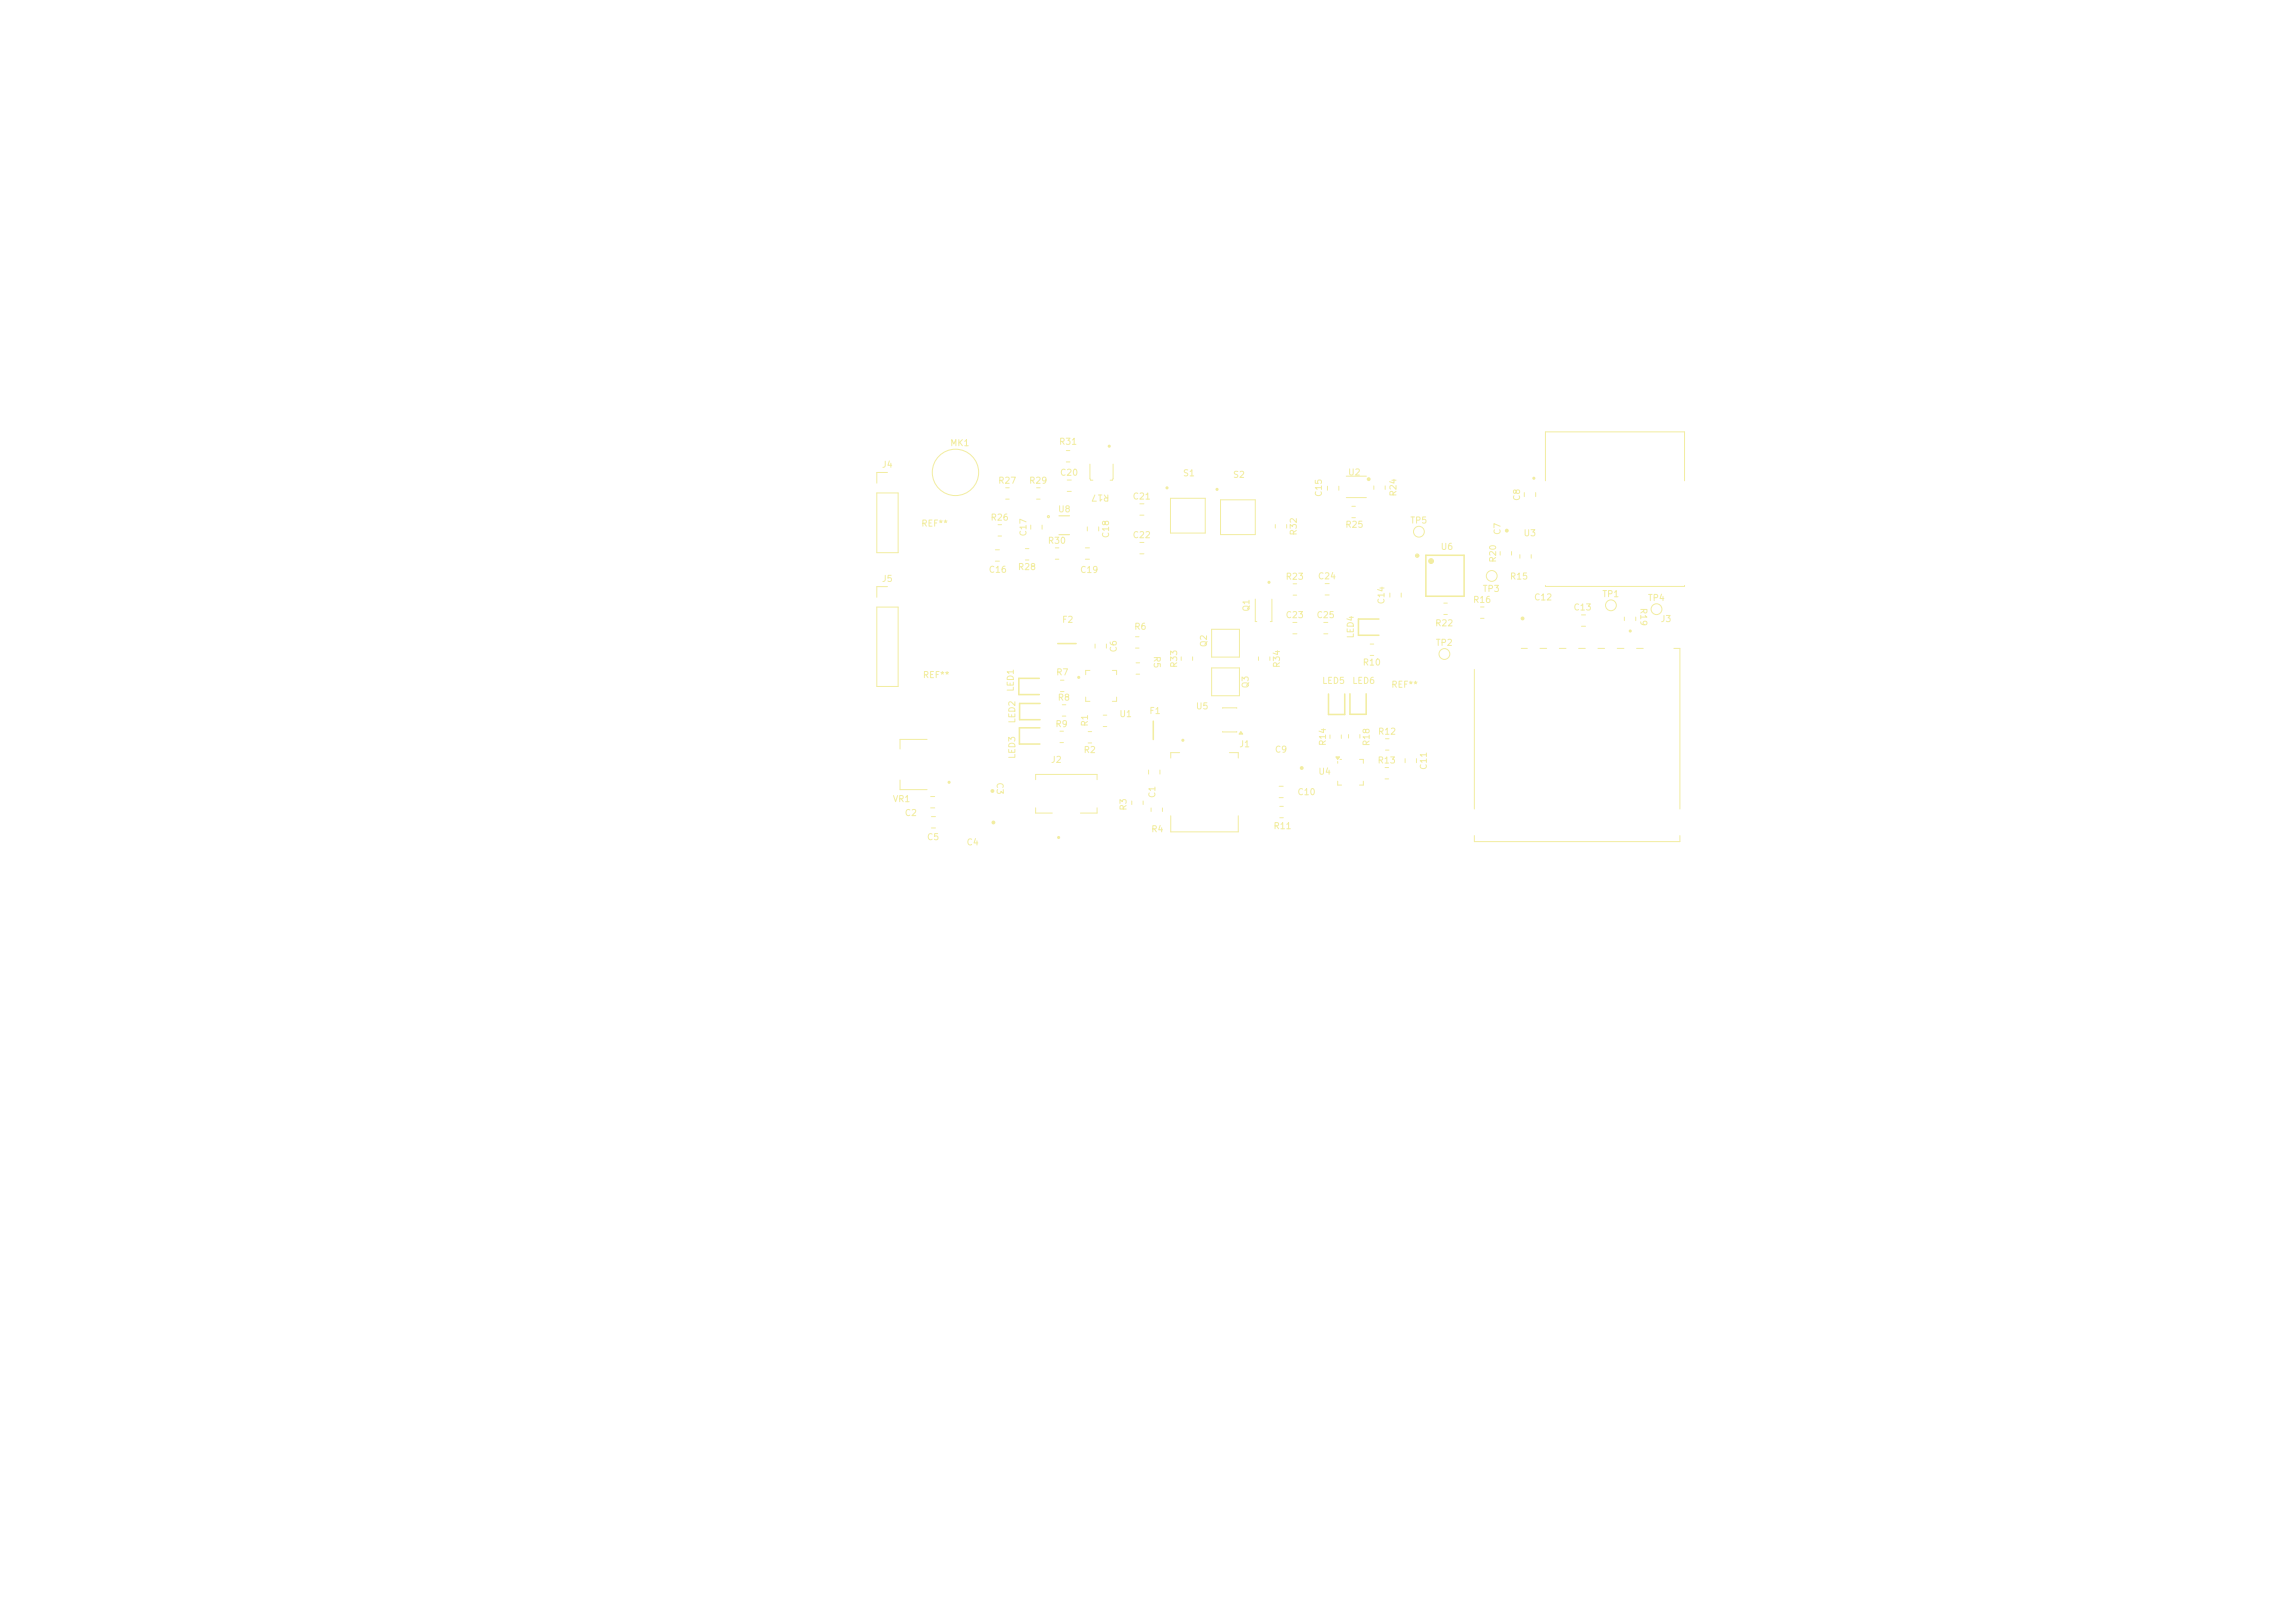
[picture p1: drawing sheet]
<svg xmlns="http://www.w3.org/2000/svg" width="297mm" height="210mm" viewBox="0 0 297 210" stroke-linecap="round" stroke-linejoin="round" font-family="sans-serif">
<defs><g id="words">
<g font-size=".8" fill="#f2eda1">
<text x="122.9" y="57.9">MK1</text>
<text x="137" y="57.7">R31</text>
<text x="114.1" y="60.7">J4</text>
<text x="129.1" y="62.8">R27</text>
<text x="133.1" y="62.8">R29</text>
<text x="137.1" y="61.8">C20</text>
<text x="143.6" y="63.8" transform="rotate(-180 143.6 63.8)">R17</text>
<text x="146.5" y="64.8">C21</text>
<text x="153" y="61.8">S1</text>
<text x="159.5" y="62">S2</text>
<text x="171.3" y="64.4" transform="rotate(-90 171.3 64.4)">C15</text>
<text x="174.4" y="61.7">U2</text>
<text x="180.9" y="64.3" transform="rotate(-90 180.9 64.3)">R24</text>
<text x="196.9" y="64.9" transform="rotate(-90 196.9 64.9)">C8</text>
<text x="119.2" y="68.3">REF**</text>
<text x="128.1" y="67.6">R26</text>
<text x="133" y="69.5" transform="rotate(-90 133 69.5)">C17</text>
<text x="135.5" y="70.6">R30</text>
<text x="136.9" y="66.5">U8</text>
<text x="143.7" y="69.7" transform="rotate(-90 143.7 69.7)">C18</text>
<text x="146.5" y="69.8">C22</text>
<text x="168" y="69.4" transform="rotate(-90 168 69.4)">R32</text>
<text x="174" y="68.5">R25</text>
<text x="182.4" y="67.9">TP5</text>
<text x="186.4" y="71.3">U6</text>
<text x="194.4" y="69.3" transform="rotate(-90 194.4 69.3)">C7</text>
<text x="197.1" y="69.6">U3</text>
<text x="114.1" y="75.5">J5</text>
<text x="127.9" y="74.3">C16</text>
<text x="131.7" y="74">R28</text>
<text x="139.7" y="74.3">C19</text>
<text x="166.3" y="75.2">R23</text>
<text x="170.5" y="75.2">C24</text>
<text x="191.8" y="76.8">TP3</text>
<text x="193.8" y="72.9" transform="rotate(-90 193.8 72.9)">R20</text>
<text x="195.3" y="75.2">R15</text>
<text x="198.5" y="77.9">C12</text>
<text x="207.3" y="77.5">TP1</text>
<text x="213.2" y="78">TP4</text>
<text x="137.4" y="80.8">F2</text>
<text x="146.7" y="81.7">R6</text>
<text x="156.4" y="83.8" transform="rotate(-90 156.4 83.8)">Q2</text>
<text x="161.9" y="79.2" transform="rotate(-90 161.9 79.2)">Q1</text>
<text x="166.3" y="80.2">C23</text>
<text x="170.3" y="80.2">C25</text>
<text x="175.4" y="82.7" transform="rotate(-90 175.4 82.7)">LED4</text>
<text x="179.4" y="78.3" transform="rotate(-90 179.4 78.3)">C14</text>
<text x="185.7" y="81.2">R22</text>
<text x="185.7" y="83.8">TP2</text>
<text x="190.6" y="78.2">R16</text>
<text x="203.6" y="79.2">C13</text>
<text x="212.1" y="78.6" transform="rotate(90 212.1 78.6)">R19</text>
<text x="214.8" y="80.7">J3</text>
<text x="119.4" y="87.9">REF**</text>
<text x="131.4" y="89.6" transform="rotate(-90 131.4 89.6)">LED1</text>
<text x="136.6" y="87.6">R7</text>
<text x="144.7" y="84.5" transform="rotate(-90 144.7 84.5)">C6</text>
<text x="149.1" y="84.8" transform="rotate(90 149.1 84.8)">R5</text>
<text x="152.5" y="86.5" transform="rotate(-90 152.5 86.5)">R33</text>
<text x="161.8" y="89.1" transform="rotate(-90 161.8 89.1)">Q3</text>
<text x="165.8" y="86.5" transform="rotate(-90 165.8 86.5)">R34</text>
<text x="171" y="88.7">LED5</text>
<text x="174.9" y="88.7">LED6</text>
<text x="176.3" y="86.3">R10</text>
<text x="180" y="89.2">REF**</text>
<text x="131.6" y="93.7" transform="rotate(-90 131.6 93.7)">LED2</text>
<text x="136.5" y="94.3">R9</text>
<text x="136.8" y="90.9">R8</text>
<text x="141" y="94.1" transform="rotate(-90 141 94.1)">R1</text>
<text x="144.8" y="93">U1</text>
<text x="148.7" y="92.6">F1</text>
<text x="154.7" y="92">U5</text>
<text x="178.3" y="95.3">R12</text>
<text x="128.8" y="101.2" transform="rotate(90 128.8 101.2)">C3</text>
<text x="131.6" y="98.3" transform="rotate(-90 131.6 98.3)">LED3</text>
<text x="135.9" y="98.9">J2</text>
<text x="140.2" y="97.6">R2</text>
<text x="160.3" y="96.9">J1</text>
<text x="164.9" y="97.6">C9</text>
<text x="170.6" y="100.4">U4</text>
<text x="171.8" y="96.6" transform="rotate(-90 171.8 96.6)">R14</text>
<text x="177.4" y="96.6" transform="rotate(-90 177.4 96.6)">R18</text>
<text x="178.2" y="99">R13</text>
<text x="184.8" y="99.7" transform="rotate(-90 184.8 99.7)">C11</text>
<text x="115.5" y="104">VR1</text>
<text x="117" y="105.8">C2</text>
<text x="146" y="105" transform="rotate(-90 146 105)">R3</text>
<text x="148.9" y="107.9">R4</text>
<text x="149.7" y="103.3" transform="rotate(-90 149.7 103.3)">C1</text>
<text x="164.7" y="107.5">R11</text>
<text x="167.8" y="103.1">C10</text>
<text x="119.9" y="108.9">C5</text>
<text x="125" y="109.6">C4</text>
</g>
</g></defs>
<g fill="none" stroke="#f2eda1" stroke-width=".2">
<path d="M184.5 71.9h5v5.3h-5zM134.5 87.8h-2.7v2.1h2.7M134.6 94.2h-2.7v2.1h2.7M134.6 91h-2.6v2.1h2.6M136.9 83.3h2.4M149.3 93.3v2.4M171.9 89.8v2.7h2.1v-2.7M174.7 89.8v2.6h2.1v-2.6M178.4 80.1h-2.6v2.1h2.6"/>
<circle cx="143.6" cy="57.7" r=".1"/>
<circle cx="151" cy="63.1" r=".1"/>
<circle cx="157.5" cy="63.3" r=".1"/>
<circle cx="164.2" cy="75.4" r=".1"/>
<circle cx="198.5" cy="61.9" r=".1"/>
<circle cx="139.6" cy="87.6" r=".1"/>
<circle cx="153.1" cy="95.8" r=".1"/>
<circle cx="211" cy="81.6" r=".1"/>
<circle cx="122.8" cy="101.2" r=".1"/>
<circle cx="137" cy="108.4" r=".1"/>
</g>
<g fill="none" stroke="#f2eda1" stroke-width=".13">
<path d="M138 58.3h.5M138 59.8h.5M113.5 63.8h2.7v7.7h-2.7zM113.5 78.6h2.7v10.2h-2.7zM114.8 61.1h-1.3v1.4M114.8 75.9h-1.3v1.4M128.8 71.1h.5M128.8 72.6h.5M129.2 67.9h.4M129.2 69.4h.4M130.1 63.1h.5M130.1 64.6h.5"/>
<path d="M132.7 71h.5M132.7 72.5h.5M133.4 67.9v.6M134.1 63.1h.5M134.1 64.6h.5M134.9 67.9v.6M136.6 70.9h.4M136.6 72.4h.4M138.1 62.1h.5M138.1 63.6h.5M140.5 70.9h.5M140.5 72.4h.5"/>
<path d="M140.7 68.2v.5M141 60.1v1.8l.2 .2h.2M142.2 68.2v.5M144 60.1v1.8l-.1 .2h-.2M147.5 70.2h.5M147.5 71.7h.5M147.5 65.2h.5M147.5 66.7h.5M151.5 64.5h4.5v4.5h-4.5zM157.9 64.7h4.5v4.5h-4.5zM162.4 77.5v2.9h.2M164.6 77.5v2.9h-.2"/>
<path d="M165 67.9v.4M166.5 67.9v.4M167.3 75.5h.5M167.3 77h.5M171.5 77h.5M171.5 75.5h.5M171.8 62.9v.5M173.3 62.9v.5M174.2 61.6h2.6M174.2 64.4h2.6M174.9 65.5h.5M174.9 67h.5"/>
<path d="M177.8 62.9v.4M179.3 62.9v.4M179.9 76.7v.6M181.3 76.7v.6M186.8 78h.5M186.8 79.5h.5M191.6 78.5h.5M194.1 71.4v.4M195.6 71.4v.4M196.7 71.8v.4M197.3 63.7v.6M198.2 71.8v.4"/>
<path d="M198.7 63.7v.6M200 62.2v-6.3h18v6.3M200 75.8v.1h18v-.1M204.7 79.6h.5M210.2 79.8v.5M211.7 79.8v.5M120 95.7h-3.5v1.2M137.2 94.6h.4M137.2 96.1h.4M137.2 88h.5M137.2 89.5h.5M137.5 91.2h.4"/>
<path d="M137.5 92.7h.4M140.5 90.2v.6h.5M140.8 94.7h.5M140.8 96.1h.5M141 86.8h-.5v.5M141.7 83.3v.6M142.8 92.5h.4M142.8 94h.4M143.2 83.3v.6M143.9 86.8h.6v.5M144.5 90.2v.6h-.6M146.9 82.4h.5"/>
<path d="M146.9 83.9h.5M147 85.8h.5M147 87.2h.5M148.6 99.6v.6M150.1 99.6v.6M152.7 97.4h-1.2v.7M152.9 85v.5M154.3 85v.5M156.8 81.4h3.6v3.6h-3.6zM156.8 86.4h3.6v3.6h-3.6zM158.2 91.6h1.8M158.2 94.7h1.8"/>
<path d="M159.1 97.4h1.1v.7M162.9 85v.5M164.3 85v.5M167.3 80.5h.5M167.3 82h.5M171.3 80.5h.5M171.3 82h.5M172.1 95.1v.5M173.1 98.5v.3M173.4 98.3h.2M173.6 95.1v.5M174.5 95v.5"/>
<path d="M175.9 98.3h.5v.5M176 95v.5M177.3 83.3h.5M177.3 84.8h.5M179.2 99.3h.5M179.3 95.6h.5M179.3 97.1h.5M181.8 98.2v.5M183.3 98.2v.5M190.8 86.6v18.1M191.6 80h.5M196.9 83.9h.8"/>
<path d="M199.3 83.9h.9M201.8 83.9h.9M204.3 83.9h.9M204.7 81h.5M206.8 83.9h.9M209.3 83.9h.9M211.8 83.9h.9M216.6 83.9h.8v20.8M116.5 100.9v1.3h3.5M120.4 103.1h.6M120.4 104.5h.6M120.5 105.7h.6"/>
<path d="M120.5 107.1h.6M134 100.9v-.7h8v.7M134 104.5v.7h2.2M142 104.5v.7h-2.2M146.5 103.6v.5M147.9 103.6v.5M149 104.5v.5M150.4 104.5v.5M151.5 105.6v2h8.7v-2M165.5 101.7h.6M165.5 103.2h.6M165.6 104.3h.5"/>
<path d="M165.6 105.8h.5M173.1 101.1v.5h.5M176.4 101.1v.5h-.5M179.2 100.8h.5M190.8 108.1v.8h26.6v-.8"/>
<circle cx="123.6" cy="61.1" r="3"/>
<circle cx="183.4" cy="71.9" r=".22"/>
<circle cx="183.4" cy="71.9" r=".1"/>
<circle cx="183.5" cy="71.9" r=".1"/>
<circle cx="183.6" cy="68.8" r=".7"/>
<circle cx="185.2" cy="72.7" r=".1"/>
<circle cx="185.2" cy="72.6" r=".1"/>
<circle cx="185.2" cy="72.6" r=".14"/>
<circle cx="185.2" cy="72.6" r=".32"/>
<circle cx="185.2" cy="72.6" r=".22"/>
<circle cx="193" cy="74.5" r=".7"/>
<circle cx="208.5" cy="78.3" r=".7"/>
<circle cx="214.4" cy="78.8" r=".7"/>
<circle cx="186.9" cy="84.6" r=".7"/>
</g>
<g fill="none" stroke="#f2eda1" stroke-width=".15">
<path d="M137 69.2h1.4M137 66.7h1.4"/>
<circle cx="135.7" cy="66.8" r=".13"/>
</g>
<g fill="#f2eda1" stroke="#f2eda1" stroke-width=".13">
<path d="M172.9 97.9h.5l-.3 .4z"/>
<path d="M160.6 94.7l.2 .3h-.5z"/>
</g>
<g fill="#f2eda1" stroke="#f2eda1" stroke-width=".2">
<circle cx="195" cy="68.7" r=".15"/>
<circle cx="128.6" cy="106.4" r=".15"/>
<circle cx="177.1" cy="62" r=".15"/>
<circle cx="128.4" cy="102.3" r=".15"/>
<circle cx="197" cy="80" r=".15"/>
<circle cx="168.5" cy="99.4" r=".15"/>
</g>
<use href="#words"/>
</svg>
